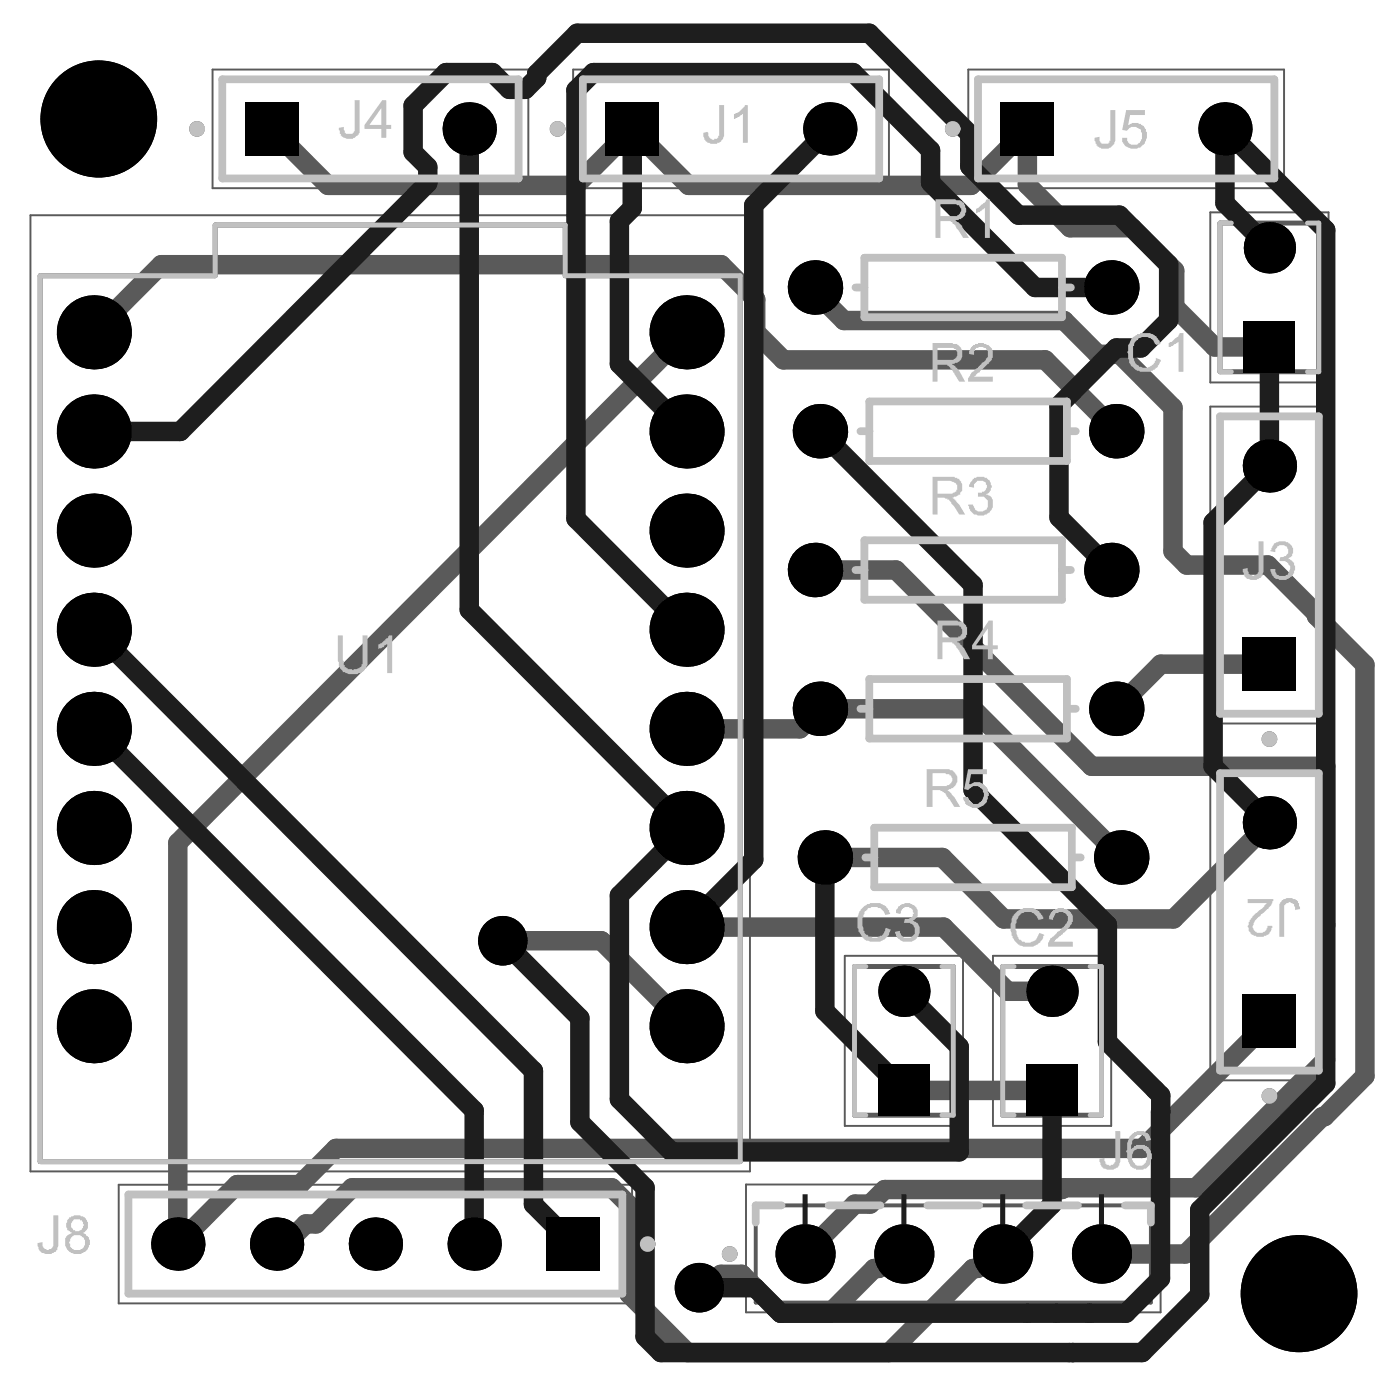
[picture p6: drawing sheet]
<svg xmlns="http://www.w3.org/2000/svg" width="120mm" height="118mm" viewBox="0 0 120 118" stroke-linecap="round" stroke-linejoin="round" font-family="sans-serif">
<path d="M2.6 18.4h61.5v81.6h-61.5zM18.2 5.9h26.9v10.2h-26.9zM49 5.9h26.9v10.2h-26.9zM82.7 5.9h27v10.2h-27zM103.4 18.1h10.1v14.6h-10.1zM103.4 34.7h10.1v27.1h-10.1zM103.4 65.2h10.1v27h-10.1zM72.2 81.6h10.1v14.5h-10.1zM84.8 81.6h10.1v14.5h-10.1zM10.1 101.2h43.9v10.1h-43.9zM63.7 101.1h35.4v11h-35.4z" fill="none" stroke="#5a5a5a" stroke-width=".17"/>
<path d="M19 6.8h25.3v8.4h-25.3zM49.8 6.8h25.3v8.4h-25.3zM83.5 6.8h25.4v8.4h-25.4zM104.2 35.5h8.5v25.4h-8.5zM104.2 66h8.5v25.4h-8.5zM11 102h42.2v8.5h-42.2zM64.6 102.9h33.7v8.3h-33.7z" fill="none" stroke="#5a5a5a" stroke-width=".33"/>
<path d="M104.2 19h8.5v12.7h-8.5zM3.4 23.5h15v-4.3h29.9v4.3h14.9v75.7h-59.8zM73 82.5h8.4v12.7h-8.4zM85.7 82.5h8.4v12.7h-8.4z" fill="none" stroke="#5a5a5a" stroke-width=".42"/>
<g fill="none" stroke="#5a5a5a" stroke-width=".66">
<circle cx="16.8" cy="11" r=".33"/>
<circle cx="47.6" cy="11" r=".33"/>
<circle cx="81.4" cy="11" r=".33"/>
<circle cx="108.4" cy="63.1" r=".33"/>
<circle cx="108.4" cy="93.6" r=".33"/>
<circle cx="55.3" cy="106.2" r=".33"/>
<circle cx="62.3" cy="107.1" r=".33"/>
</g>
<g fill="none" stroke="#5a5a5a" stroke-width="1.7">
<path d="M23.2 11l4.8 4.8h21.2l4.8-4.8 4.8 4.8h24.2l4.8-4.8v4.8l3.6 3.6h5.3l3.6 3.7v3.1l3.5 3.4h4.6M8 28.4l5.8-5.8h47.8l3 3v2.8l2.3 2.3h22.4l6.1 6.1M58.6 28.4l-43.4 43.6v34.2l5.1-5.1h5.3l3.1-3h68.9l10.8-10.9M69.6 24.5v.4l2.5 2.5h18.8l2.9 2.9h1.9l4.5 4.5v12.3l1.2 1.1h6.9l4.2 4.2v.2l4.1 4.2v35.1l-3.5 3.4h-.1l-11.7 11.8h-7.2M69.6 48.7h6.9l16.7 16.7h20v25.1l-1.4 1.5h-.2l-9.4 9.4h-11.3l-.2 .2h-15.1l-1.3 1.2h-1.3l-4.2 4.3M108.4 56.7h-9.2l-3.8 3.8M58.6 79.2h22l5.5 5.4h3.8M58.6 62.2h9.7l1.7-1.7h13.1l12.7 12.7M108.4 70.3l-8.1 8.2h-14.6l-5.2-5.3h-10M43 80.3h8.4l7.2 7.3M77.2 93.1h12.7M23.6 106.2h.8l1.7-1.7h.9l3.1-3.1h22.2l1.4 1.5v7.6l5 5h17.3l7.1-7.2h.4l1.2-1.2h1"/>
<path d="M77.2 107.1h-.9l-1.2 1.2h-.4l-3.8 3.8h-4.2l-3.3-3.3h-1.8l-1.2 1.1h-.7"/>
</g>
<g fill="#000">
<circle cx="8.4" cy="10.2" r="5"/>
<circle cx="40.1" cy="11" r="2.28"/>
<circle cx="70.9" cy="11" r="2.28"/>
<circle cx="104.6" cy="11" r="2.28"/>
<circle cx="8" cy="36.8" r="3.2"/>
<circle cx="8" cy="28.4" r="3.2"/>
<circle cx="58.6" cy="36.8" r="3.2"/>
<circle cx="58.6" cy="28.4" r="3.2"/>
<circle cx="69.6" cy="24.5" r="2.33"/>
<circle cx="70" cy="36.8" r="2.33"/>
<circle cx="94.9" cy="24.5" r="2.33"/>
<circle cx="95.4" cy="36.8" r="2.33"/>
<circle cx="108.4" cy="21.2" r="2.19"/>
<circle cx="108.4" cy="39.8" r="2.28"/>
<circle cx="8" cy="53.8" r="3.2"/>
<circle cx="8" cy="45.3" r="3.2"/>
<circle cx="58.6" cy="53.8" r="3.2"/>
<circle cx="58.6" cy="45.3" r="3.2"/>
<circle cx="69.6" cy="48.7" r="2.33"/>
<circle cx="94.9" cy="48.7" r="2.33"/>
<circle cx="8" cy="62.2" r="3.2"/>
<circle cx="8" cy="70.7" r="3.2"/>
<circle cx="8" cy="79.2" r="3.2"/>
<circle cx="58.6" cy="62.2" r="3.2"/>
<circle cx="58.6" cy="70.7" r="3.2"/>
<circle cx="58.6" cy="79.2" r="3.2"/>
<circle cx="70" cy="60.5" r="2.33"/>
<circle cx="70.5" cy="73.2" r="2.33"/>
<circle cx="95.4" cy="60.5" r="2.33"/>
<circle cx="95.8" cy="73.2" r="2.33"/>
<circle cx="108.4" cy="70.3" r="2.28"/>
<circle cx="8" cy="87.6" r="3.2"/>
<circle cx="42.9" cy="80.3" r="2.11"/>
<circle cx="58.6" cy="87.6" r="3.2"/>
<circle cx="77.2" cy="84.6" r="2.19"/>
<circle cx="89.9" cy="84.6" r="2.19"/>
<circle cx="15.2" cy="106.2" r="2.28"/>
<circle cx="23.6" cy="106.2" r="2.28"/>
<circle cx="32.1" cy="106.2" r="2.28"/>
<circle cx="40.5" cy="106.2" r="2.28"/>
<circle cx="59.7" cy="109.9" r="2.11"/>
<circle cx="68.8" cy="107.1" r="2.53"/>
<circle cx="77.2" cy="107.1" r="2.53"/>
<circle cx="85.7" cy="107.1" r="2.53"/>
<circle cx="94.1" cy="107.1" r="2.53"/>
<circle cx="111" cy="110.5" r="5"/>
</g>
<g fill="#000">
<path d="M20.9 8.7h4.6v4.6h-4.6z" fill-rule="evenodd"/>
<path d="M51.7 8.7h4.6v4.6h-4.6z" fill-rule="evenodd"/>
<path d="M85.5 8.7h4.5v4.6h-4.5z" fill-rule="evenodd"/>
<path d="M106.2 27.4h4.4v4.4h-4.4z" fill-rule="evenodd"/>
<path d="M106.2 54.4h4.5v4.6h-4.5z" fill-rule="evenodd"/>
<path d="M75 90.9h4.4v4.4h-4.4z" fill-rule="evenodd"/>
<path d="M87.7 90.9h4.4v4.4h-4.4z" fill-rule="evenodd"/>
<path d="M106.2 84.9h4.5v4.6h-4.5z" fill-rule="evenodd"/>
<path d="M46.7 103.9h4.5v4.6h-4.5z" fill-rule="evenodd"/>
</g>
<g fill="#1e1e1e">
<path d="M93.9 102h.4v2.5a2.54 2.54 0 0 1 2 3.9 2.54 2.54 0 0 1-4.4 0 2.54 2.54 0 0 1 2-3.9z"/>
<path d="M85.4 102h.5v2.5a2.54 2.54 0 0 1 1.9 3.9 2.54 2.54 0 0 1-4.3 0 2.54 2.54 0 0 1 1.9-3.9z"/>
<path d="M77 102h.4v2.5a2.54 2.54 0 0 1 2 3.9 2.54 2.54 0 0 1-4.3 0 2.54 2.54 0 0 1 1.9-3.9z"/>
<path d="M68.6 102h.4v2.5a2.54 2.54 0 0 1 1.9 3.9 2.54 2.54 0 0 1-4.3 0 2.54 2.54 0 0 1 2-3.9z"/>
</g>
<path d="M113.2 19.6v72.9l-10.7 10.8v7.3l-4.9 4.9M90.5 34.6l4.9-4.9h2.1l2.3-2.4v-4.7l-4.2-4.2h-8.6l-4.2-4.2v-2.8l-8.5-8.6h-25l-3.5 3.5v.4l-.9 .9h-1.4l-1.4-1.4h-4l-2.8 2.8v4l1.2 1.3v1.3l-21.1 21.2h-7.4M94.9 24.5h-6.5l-8.9-8.9v-2.8l-6.6-6.6h-22.2l-1.5 1.5v36.6M98.7 93l.5 .5-.1 15.7-2.9 2.9h-3.2M66.7 112.1h21" fill="none" stroke="#1e1e1e" stroke-width="1.7"/>
<circle cx="93" cy="112.1" r=".83" fill="#1e1e1e"/>
<g fill="none" stroke="#1e1e1e" stroke-width="1.7">
<path d="M40.1 11v41.1l18.5 18.6-5.7 5.7v17.5l4.5 4.5h24.5v-9l-4.7-4.8M54 11v6.8l-1.1 1.1v12.2l5.7 5.7M70.9 11l-6.5 6.5v55.9l-5.8 5.8M113.2 19.6l-8.6-8.6v6.4l3.8 3.8M70 36.8l13.1 13.1v17.6l11.5 11.5v10l4.1 4M90.5 34.6v9.6l4.4 4.5M108.4 29.6v10.2l-4.8 4.8v20.8l4.8 4.9M8 53.8l37.6 37.6v11.4l3.3 3.4M49.2 44.3l9.4 9.5M8 62.2l32.5 32.6v11.4M70.5 73.2v13.1l6.7 6.8M43 80.3l6.5 6.6v8.9l5.6 5.6v12.7l1.4 1.4h41.1"/>
<path d="M89.9 93.1v9.7l-4.2 4.3M59.7 109.9h4.8l2.2 2.2M87.7 112.1h5.3"/>
</g>
<g fill="#000">
<circle cx="8.4" cy="10.2" r="5"/>
<circle cx="40.1" cy="11" r="2.28"/>
<circle cx="70.9" cy="11" r="2.28"/>
<circle cx="104.6" cy="11" r="2.28"/>
<circle cx="8" cy="36.8" r="3.2"/>
<circle cx="8" cy="28.4" r="3.2"/>
<circle cx="58.6" cy="36.8" r="3.2"/>
<circle cx="58.6" cy="28.4" r="3.2"/>
<circle cx="69.6" cy="24.5" r="2.33"/>
<circle cx="70" cy="36.8" r="2.33"/>
<circle cx="94.9" cy="24.5" r="2.33"/>
<circle cx="95.4" cy="36.8" r="2.33"/>
<circle cx="108.4" cy="21.2" r="2.19"/>
<circle cx="108.4" cy="39.8" r="2.28"/>
<circle cx="8" cy="53.8" r="3.2"/>
<circle cx="8" cy="45.3" r="3.2"/>
<circle cx="58.6" cy="53.8" r="3.2"/>
<circle cx="58.6" cy="45.3" r="3.2"/>
<circle cx="69.6" cy="48.7" r="2.33"/>
<circle cx="94.9" cy="48.7" r="2.33"/>
<circle cx="8" cy="62.2" r="3.2"/>
<circle cx="8" cy="70.7" r="3.2"/>
<circle cx="8" cy="79.2" r="3.2"/>
<circle cx="58.6" cy="62.2" r="3.2"/>
<circle cx="58.6" cy="70.7" r="3.2"/>
<circle cx="58.6" cy="79.2" r="3.2"/>
<circle cx="70" cy="60.5" r="2.33"/>
<circle cx="70.5" cy="73.2" r="2.33"/>
<circle cx="95.4" cy="60.5" r="2.33"/>
<circle cx="95.8" cy="73.2" r="2.33"/>
<circle cx="108.4" cy="70.3" r="2.28"/>
<circle cx="8" cy="87.6" r="3.2"/>
<circle cx="42.9" cy="80.3" r="2.11"/>
<circle cx="58.6" cy="87.6" r="3.2"/>
<circle cx="77.2" cy="84.6" r="2.19"/>
<circle cx="89.9" cy="84.6" r="2.19"/>
<circle cx="15.2" cy="106.2" r="2.28"/>
<circle cx="23.6" cy="106.2" r="2.28"/>
<circle cx="32.1" cy="106.2" r="2.28"/>
<circle cx="40.5" cy="106.2" r="2.28"/>
<circle cx="59.7" cy="109.9" r="2.11"/>
<circle cx="68.8" cy="107.1" r="2.53"/>
<circle cx="77.2" cy="107.1" r="2.53"/>
<circle cx="85.7" cy="107.1" r="2.53"/>
<circle cx="94.1" cy="107.1" r="2.53"/>
<circle cx="111" cy="110.5" r="5"/>
</g>
<g fill="#000">
<path d="M20.9 8.7h4.6v4.6h-4.6z" fill-rule="evenodd"/>
<path d="M51.7 8.7h4.6v4.6h-4.6z" fill-rule="evenodd"/>
<path d="M85.5 8.7h4.5v4.6h-4.5z" fill-rule="evenodd"/>
<path d="M106.2 27.4h4.4v4.4h-4.4z" fill-rule="evenodd"/>
<path d="M106.2 54.4h4.5v4.6h-4.5z" fill-rule="evenodd"/>
<path d="M75 90.9h4.4v4.4h-4.4z" fill-rule="evenodd"/>
<path d="M87.7 90.9h4.4v4.4h-4.4z" fill-rule="evenodd"/>
<path d="M106.2 84.9h4.5v4.6h-4.5z" fill-rule="evenodd"/>
<path d="M46.7 103.9h4.5v4.6h-4.5z" fill-rule="evenodd"/>
</g>
<g fill="none" stroke="#c0c0c0" stroke-width=".66">
<path d="M19 6.8h25.3v8.4h-25.3zM49.8 6.8h25.3v8.4h-25.3zM83.5 6.8h25.4v8.4h-25.4zM73.1 24.5h.7M73.5 36.8h.8M73.8 22h16.9v5.1h-16.9zM74.3 34.3h16.8v5.1h-16.8zM90.7 24.5h.8M91.1 36.8h.8M104.2 35.5h8.5v25.4h-8.5zM73.1 48.7h.7M73.8 46.1h16.9v5.1h-16.9z"/>
<path d="M74.3 58h16.8v5.1h-16.8zM90.7 48.7h.8M73.5 60.5h.8M73.9 73.2h.8M74.7 70.7h16.9v5.1h-16.9zM91.1 60.5h.8M91.6 73.2h.7M104.2 66h8.5v25.4h-8.5zM11 102h42.2v8.5h-42.2zM66.8 102.9h-2.2v1.5M70.8 102.9h4.4M79.2 102.9h4.4"/>
<path d="M87.7 102.9h4.4M96.1 102.9h2.2v1.5"/>
</g>
<path d="M105.2 19h-1v12.7h1M111.7 19h1v12.7h-1M3.4 23.5h15v-4.3h29.9v4.3h14.9v75.7h-59.8zM74 82.5h-1v12.7h1M80.5 82.5h.9v12.7h-.9M86.6 82.5h-.9v12.7h.9M93.1 82.5h1v12.7h-1" fill="none" stroke="#c0c0c0" stroke-width=".42"/>
<g fill="#c0c0c0">
<path d="M28.9 54.3h.4v2.1l.1 .1a.45 .45 0 0 0 .3 .5v.1h.3a.77 .77 0 0 0 1-.6v-2.2h.4v1.9a1.02 1.02 0 0 1-.8 1.3l-.1 .1h-.4a1.02 1.02 0 0 1-1.2-.9v-.2z"/>
<path d="M32.3 55l.6-.3 .3-.4h.3v3.2h-.4v-2.6l-.4 .4-.4 .1z"/>
<path d="M82.7 65.7h1.6v.4h-1.3l-.2 .9h.1a.95 .95 0 0 1 1.5 .6l.1 .1v.3h-.1a1.03 1.03 0 0 1-.4 .8 1.31 1.31 0 0 1-1.5-.1l-.2-.6h.4l.1 .1a.55 .55 0 0 0 .4 .4 .55 .55 0 0 0 .6-.2 .69 .69 0 0 0-.2-1.2l-.1-.1a.55 .55 0 0 0-.5 .2l-.3 .2-.3-.1z"/>
<path d="M83.2 40.8h.2a.89 .89 0 0 1 1.2 .5l.1 .2-.1 .2a.58 .58 0 0 1-.4 .5 .78 .78 0 0 1 .6 1.1 1.05 1.05 0 0 1-1.2 .7h-.1a1.04 1.04 0 0 1-.8-.9h.4a.65 .65 0 0 0 .5 .6 .65 .65 0 0 0 .7-.3l.1-.1a.7 .7 0 0 0-.1-.7 .7 .7 0 0 0-.8-.2v-.3h.2a.57 .57 0 0 0 .5-.4 .57 .57 0 0 0-.1-.6h-.2a.38 .38 0 0 0-.5 .1l-.2 .1v.3h-.4a.78 .78 0 0 1 .4-.7z"/>
<path d="M83.1 29.5h.1a1.1 1.1 0 0 1 1.2 0 .92 .92 0 0 1 .2 1.4l-.1 .2-1.3 1.1h1.6v.4h-2.1a1.34 1.34 0 0 1 .8-1.2l.7-.8a.6 .6 0 0 0-.2-1 .6 .6 0 0 0-.8 .7l-.4-.1v-.2z"/>
<path d="M83.5 17.8l.5-.4 .3-.4h.3v3.3h-.5v-2.5l-.4 .2v.1l-.3 .1v-.3z"/>
<path d="M4.6 103.8h.4v2.3a.78 .78 0 0 1-.9 1 .58 .58 0 0 1-.6-.3l-.2-.2-.1-.5h.4v.1a.32 .32 0 0 0 .4 .4v.1l.2-.1a.35 .35 0 0 0 .4-.5z"/>
<path d="M95.3 96.6h.4v2.3a.78 .78 0 0 1-.9 1 .58 .58 0 0 1-.6-.3l-.2-.1-.1-.6h.4a.46 .46 0 0 0 .3 .6 .46 .46 0 0 0 .6-.2l.1-.1z"/>
<path d="M94.9 9.4h.4v2.2a.91 .91 0 0 1-.5 1 .91 .91 0 0 1-1.1-.2l-.2-.4v-.2l.4-.1v.2a.34 .34 0 0 0 .4 .4h.4l.1-.3h.1z"/>
<path d="M96.2 9.4h1.6v.4h-1.3l-.1 .9a1.03 1.03 0 0 1 1.5 .4 1.34 1.34 0 0 1-.2 1.3 1.21 1.21 0 0 1-1.7 0l-.1-.3v-.3h.4a.6 .6 0 0 0 .5 .6 .6 .6 0 0 0 .7-.5 .72 .72 0 0 0 0-.7 .72 .72 0 0 0-.7-.4l-.3 .1-.2 .3-.4-.1z"/>
<path d="M30.3 8.6h.4v2.3a.81 .81 0 0 1-.4 .9l-.2 .1a.81 .81 0 0 1-1.1-.6l-.1-.4 .5-.1 .1 .5a.43 .43 0 0 0 .5 .1h.1a.63 .63 0 0 0 .2-.6z"/>
<path d="M107.5 46.2h.4v2.4a.78 .78 0 0 1-.9 .9 .58 .58 0 0 1-.6-.2l-.2-.2v-.5l.4-.1v.1a.46 .46 0 0 0 .3 .5 .46 .46 0 0 0 .5-.2l.1-.1z"/>
<path d="M108.9 46.4a1.02 1.02 0 0 1 1.6 .5 .56 .56 0 0 1-.2 .6l-.3 .2a.78 .78 0 0 1 .6 .6 .78 .78 0 0 1-.2 .8 .84 .84 0 0 1-1.2 .3 .59 .59 0 0 1-.6-.5l-.1-.3h.4a.59 .59 0 0 0 .4 .5 .59 .59 0 0 0 .6 0 .66 .66 0 0 0 .2-.9 .66 .66 0 0 0-.8-.3l.1-.3a.52 .52 0 0 0 .6-.3 .52 .52 0 0 0-.2-.7h-.1a.6 .6 0 0 0-.8 .5h-.4z"/>
<path d="M109.6 76.8l.8-.1 .4 .2 .1 .2h.1l.1 .5-.5 .1a.51 .51 0 0 0-.2-.6 .51 .51 0 0 0-.6 .1l-.1 .1v2.7h-.4v-2.4a.72 .72 0 0 1 .3-.7z"/>
<path d="M106.6 76.8h2.2a1.74 1.74 0 0 1-1 1.2l-.1 .2a.98 .98 0 0 0-.6 .8 .51 .51 0 0 0 .6 .6 .58 .58 0 0 0 .6-.5h.4v.1h-.1a.88 .88 0 0 1-1 .8h-.3v-.1a.82 .82 0 0 1-.6-1.1l.3-.6 .7-.5 .5-.6h-1.6z"/>
<path d="M61.4 9h.5v2.2a.92 .92 0 0 1-.7 1.1 .92 .92 0 0 1-1.1-.6v-.4h.3l.3 .6h.3h.3v-.1v-.2h.1z"/>
<path d="M62.7 9.7a1.5 1.5 0 0 0 .9-.7h.3v3.2h-.4v-2.5l-.1 .1-.6 .4h-.1z"/>
<path d="M73.8 77.4a1.81 1.81 0 0 1 1.9 0l.2 .3 .1 .3-.4 .1a.89 .89 0 0 0-.9-.7h-.3l-.1 .1a.6 .6 0 0 0-.5 .5 2.08 2.08 0 0 0 0 1.5v.1l.2 .2a1.05 1.05 0 0 0 1.3 .1l.1-.1 .3-.6 .4 .2-.1 .1a1.28 1.28 0 0 1-1.6 .9l-.4-.1a1.88 1.88 0 0 1-.2-2.9z"/>
<path d="M76.9 77.3h.1a.88 .88 0 0 1 1.1 0 .88 .88 0 0 1 .1 1.2l-.2 .1h.1a.87 .87 0 0 1 .2 1.5 1 1 0 0 1-1.3 .2l-.1-.1a.65 .65 0 0 1-.4-.6l.4-.1a.63 .63 0 0 0 .8 .6 .67 .67 0 0 0 .4-.9 .67 .67 0 0 0-.8-.4h-.1l.1-.3a.53 .53 0 0 0 .7-.4l.1-.1-.1-.1a.46 .46 0 0 0-.6-.5l-.4 .2-.1 .4h-.4a.66 .66 0 0 1 .4-.6z"/>
<path d="M86.9 77.8l.2-.1a1.78 1.78 0 0 1 1.3-.1l.4 .2 .3 .5v.2h-.4a.95 .95 0 0 0-1-.6 .95 .95 0 0 0-.9 .9l-.1 .1v.5l.1 .1a.76 .76 0 0 0 .7 .9 .85 .85 0 0 0 1.2-.6l.1-.2 .4 .2-.1 .1a1.16 1.16 0 0 1-1.3 .9 1.29 1.29 0 0 1-1.4-1.1l-.1-.2 .1-1 .1-.3z"/>
<path d="M90 77.7a1.04 1.04 0 0 1 1.4 .2 .77 .77 0 0 1 .2 .9l-.2 .3-.8 .8-.4 .3-.2 .2h1.6v.4h-2.1v-.1a.66 .66 0 0 1 .4-.6l1-1a.62 .62 0 0 0 .3-.7 .62 .62 0 0 0-.6-.5 .58 .58 0 0 0-.6 .4v.2h-.5h.1v-.3z"/>
<path d="M96.8 28.8l.2-.1a1.48 1.48 0 0 1 1.6-.1l.3 .3 .3 .5-.5 .1-.1-.1a.94 .94 0 0 0-1.3-.5l-.2 .1a1.55 1.55 0 0 0-.2 1.6 .88 .88 0 0 0 .8 .8h.2a.87 .87 0 0 0 .8-.8l.5 .1a1.05 1.05 0 0 1-.9 1 1.91 1.91 0 0 1-1.5-.3l-.3-.4v-.3l-.1-.1a2.14 2.14 0 0 1 .4-1.8z"/>
<path d="M99.9 29.2h.2l.4-.3 .3-.5h.3v3.3h-.4v-2.5l-.5 .3-.4 .1v-.3z"/>
<path d="M79.7 66v1.1h1.1l.2-.1a.48 .48 0 0 0 .3-.5 .48 .48 0 0 0-.5-.4v-.1zM79.2 65.7h1.5a.85 .85 0 0 1 .8 .2l.1 .1a.84 .84 0 0 1-.2 1.2l-.1 .2-.5 .1 .5 .2 .7 1.2h-.5l-.7-.9v-.3l-.3-.1v-.1h-.2h-.6v1.4h-.5z"/>
<path d="M80.5 53.4v1h1.2a.52 .52 0 0 0 .5-.6 .52 .52 0 0 0-.7-.4zM80.1 53h1.7l.1 .1a.8 .8 0 0 1 .7 1.1l-.2 .4h-.2l-.3 .2h-.2h.2l.3 .3 .7 1.2h-.5l-.5-.8a.87 .87 0 0 0-.6-.6v-.1h-.8v1.5h-.4z"/>
<path d="M84.4 53.7l-1 1.4h1zM84.5 53h.3v2.1h.4v.3h-.4v.9h-.4v-.9h-1.4v-.3z"/>
<path d="M80.1 41.1v1.1h1.2l.1-.1a.45 .45 0 0 0 .4-.5 .42 .42 0 0 0-.5-.5h-.1zM79.7 40.7h1.4a.87 .87 0 0 1 .8 .2 .89 .89 0 0 1 .1 1.3h-.1l-.2 .2-.4 .1 .4 .2 .7 1.2h-.5l-.8-1.2h-.2v-.1l-.2-.1h-.6v1.4h-.4z"/>
<path d="M80.1 29.7v1h.9a.54 .54 0 0 0 .7-.3 .54 .54 0 0 0-.4-.7zM79.7 29.3h1.6l.2 .1a.8 .8 0 0 1 .7 1.1l-.3 .4-.6 .2 .5 .3 .6 1.2h-.5l-.6-1-.4-.5h-.8v1.5h-.4z"/>
<path d="M80.3 17.4v1.1h1a.6 .6 0 0 0 .7-.3 .41 .41 0 0 0-.1-.6v-.1l-.2-.1zM79.9 17h1.7l.1 .1h.2a.9 .9 0 0 1 .4 1.4l-.2 .2-.5 .1 .6 .5 .6 1h-.5l-.6-.8-.1-.3-.4-.3h-.9v1.4h-.4z"/>
<path d="M6.3 104.1l-.1 .2a.45 .45 0 0 0 .1 .7l.1 .1a.68 .68 0 0 0 .7-.3l.1-.2-.1-.2a.45 .45 0 0 0-.5-.3zM6.2 105.5l-.1 .2a.62 .62 0 0 0-.1 .7 .62 .62 0 0 0 .5 .3 .67 .67 0 0 0 .7-.3 .67 .67 0 0 0-.1-.8h-.1a.63 .63 0 0 0-.7-.1zM5.9 103.9h.2a.63 .63 0 0 1 .7-.1 .81 .81 0 0 1 .7 .6 .81 .81 0 0 1-.4 .9h.1a.85 .85 0 0 1 .3 1.3 1.12 1.12 0 0 1-1.6 .3v-.1a1.01 1.01 0 0 1-.2-1.3l.5-.2-.2-.2a.48 .48 0 0 1-.3-.6z"/>
<path d="M96.9 96.7h.1a.89 .89 0 0 1 1.3 .6l-.4 .1a.46 .46 0 0 0-.6-.5 .74 .74 0 0 0-.6 .8l-.1 .1v.4l.1-.2a1.07 1.07 0 0 1 1.2-.2l.2 .2a1.2 1.2 0 0 1-.3 1.8l-.2 .1a1.02 1.02 0 0 1-1.2-.9l-.1-.2a3.4 3.4 0 0 1 .2-1.8zM97 98.2a.76 .76 0 0 0-.3 .8 .76 .76 0 0 0 .7 .5h.1a.78 .78 0 0 0 .5-.7 .78 .78 0 0 0-.4-.7z"/>
<path d="M32.6 9.2l-1 1.5h1zM32.7 8.6h.3v2.1h.4v.3h-.4v.8h-.4v-.8h-1.5v-.3z"/>
</g>
<g fill="none" stroke="#c0c0c0" stroke-width=".66">
<circle cx="16.8" cy="11" r=".33"/>
<circle cx="47.6" cy="11" r=".33"/>
<circle cx="81.4" cy="11" r=".33"/>
<circle cx="108.4" cy="63.1" r=".33"/>
<circle cx="108.4" cy="93.6" r=".33"/>
<circle cx="55.3" cy="106.2" r=".33"/>
<circle cx="62.3" cy="107.1" r=".33"/>
</g>
</svg>
